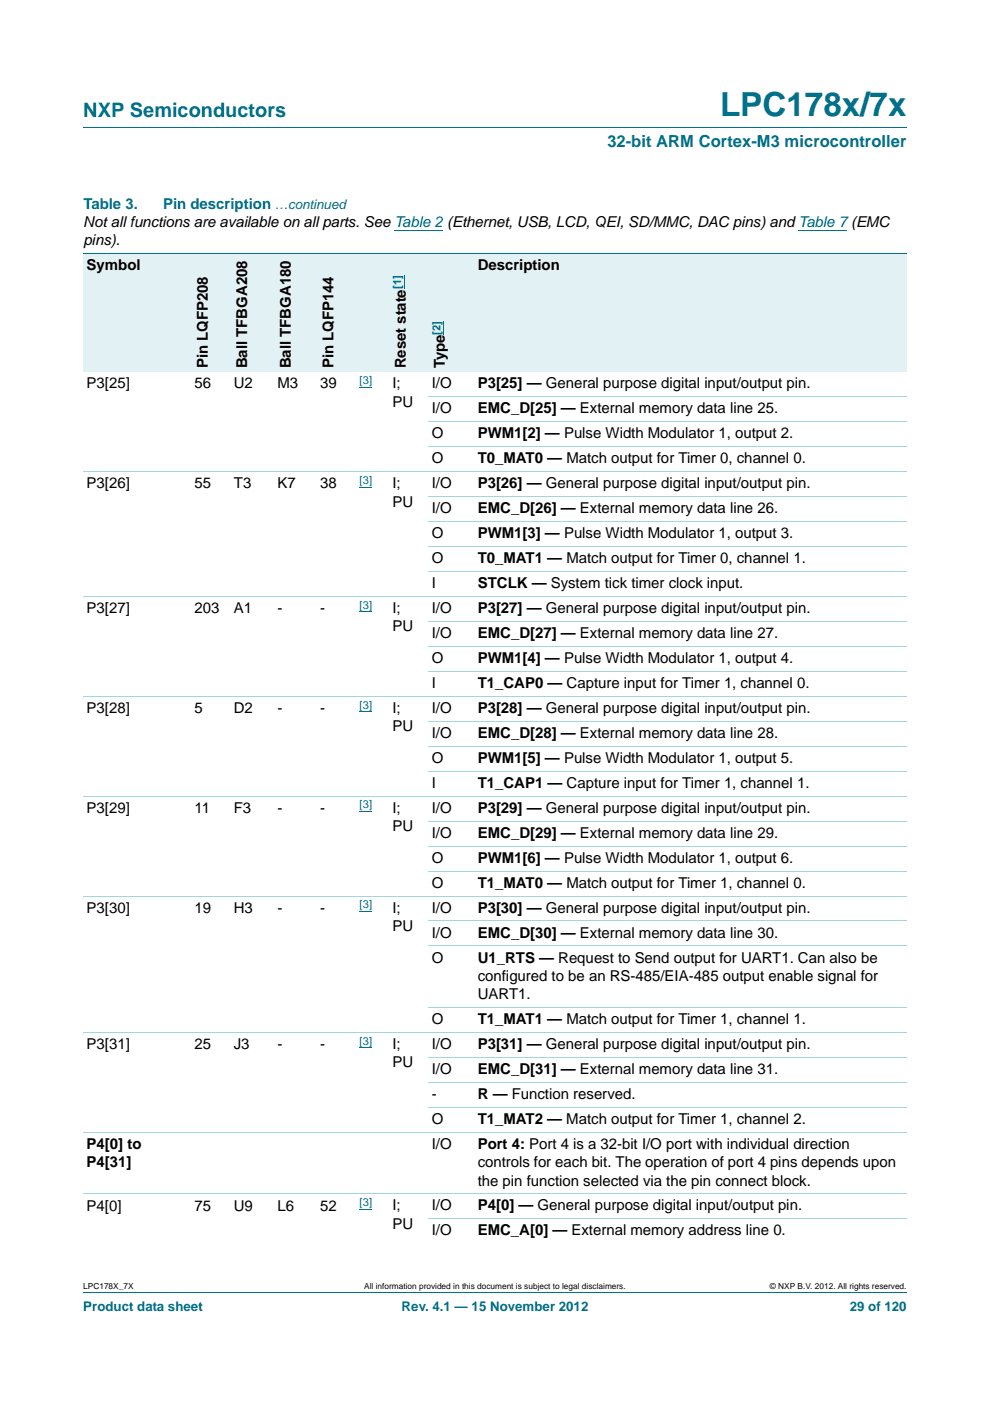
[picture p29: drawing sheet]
<svg xmlns="http://www.w3.org/2000/svg" width="210mm" height="297mm" viewBox="0 0 210 297" stroke-linecap="round" stroke-linejoin="round" font-family="sans-serif">
<defs><g id="words">
<text font-size="7" fill="#00718a" x="152.7" y="24.6">LPC178x/7x</text>
<text font-size="4.2" fill="#00718a" x="17.7" y="24.9">NXP Semiconductors</text>
<text font-size="3.5" fill="#00718a" x="128.8" y="31.1">32-bit ARM Cortex-M3 microcontroller</text>
<g font-size="3.2" fill="#00718a">
<text x="17.7" y="44.3">Table 3.</text>
<text x="34.6" y="44.3">Pin description</text>
</g>
<g font-size="3.2">
<text x="17.7" y="48.2">Not all functions are available on all parts. See Table 2 (Ethernet, USB, LCD, QEI, SD/MMC, DAC pins) and Table 7(EMC</text>
<text x="17.7" y="52">pins).</text>
<text x="18.4" y="57.3">Symbol</text>
<text x="101.3" y="57.3">Description</text>
<text x="18.4" y="82.4">P3[25]</text>
<text x="41.3" y="82.4">56</text>
<text x="44.1" y="78.1" transform="rotate(-90 44.1 78.1)">Pin LQFP208</text>
<text x="49.6" y="82.4">U2</text>
<text x="52.4" y="78.1" transform="rotate(-90 52.4 78.1)">Ball TFBGA208</text>
<text x="58.9" y="82.4">M3</text>
<text x="61.7" y="78.1" transform="rotate(-90 61.7 78.1)">Ball TFBGA180</text>
<text x="67.9" y="82.4">39</text>
<text x="70.8" y="78.1" transform="rotate(-90 70.8 78.1)">Pin LQFP144</text>
<text x="83.2" y="82.4">I;</text>
<text x="86" y="78.1" transform="rotate(-90 86 78.1)">Reset state</text>
<text x="91.6" y="82.4">I/O</text>
<text x="94.4" y="78.1" transform="rotate(-90 94.4 78.1)">Type</text>
<text x="101.3" y="82.4">P3[25] — General purpose digital input/output pin.</text>
<text x="83.2" y="86.3">PU</text>
<text x="91.6" y="87.7">I/O</text>
<text x="101.3" y="87.7">EMC_D[25] — External memory data line 25.</text>
<text x="91.6" y="92.9">O</text>
<text x="101.3" y="92.9">PWM1[2] — Pulse Width Modulator 1, output 2.</text>
<text x="91.6" y="98.2">O</text>
<text x="101.3" y="98.2">T0_MAT0 — Match output for Timer 0, channel 0.</text>
<text x="18.4" y="103.5">P3[26]</text>
<text x="41.3" y="103.5">55</text>
<text x="49.6" y="103.5">T3</text>
<text x="58.9" y="103.5">K7</text>
<text x="67.9" y="103.5">38</text>
<text x="83.2" y="103.5">I;</text>
<text x="83.2" y="107.4">PU</text>
<text x="91.6" y="103.5">I/O</text>
<text x="101.3" y="103.5">P3[26] — General purpose digital input/output pin.</text>
<text x="91.6" y="108.8">I/O</text>
<text x="101.3" y="108.8">EMC_D[26] — External memory data line 26.</text>
<text x="91.6" y="114.1">O</text>
<text x="91.6" y="119.4">O</text>
<text x="101.3" y="114.1">PWM1[3] — Pulse Width Modulator 1, output 3.</text>
<text x="101.3" y="119.4">T0_MAT1 — Match output for Timer 0, channel 1.</text>
<text x="91.6" y="124.7">I</text>
<text x="101.3" y="124.7">STCLK — System tick timer clock input.</text>
<text x="18.4" y="130">P3[27]</text>
<text x="41.2" y="130">203</text>
<text x="49.6" y="130">A1</text>
<text x="58.9" y="130">-</text>
<text x="67.9" y="130">-</text>
<text x="83.2" y="130">I;</text>
<text x="91.6" y="130">I/O</text>
<text x="101.3" y="130">P3[27] — General purpose digital input/output pin.</text>
<text x="83.2" y="133.9">PU</text>
<text x="91.6" y="135.3">I/O</text>
<text x="101.3" y="135.3">EMC_D[27] — External memory data line 27.</text>
<text x="91.6" y="140.6">O</text>
<text x="101.3" y="140.6">PWM1[4] — Pulse Width Modulator 1, output 4.</text>
<text x="91.6" y="145.9">I</text>
<text x="101.3" y="145.9">T1_CAP0 — Capture input for Timer 1, channel 0.</text>
<text x="18.4" y="151.2">P3[28]</text>
<text x="41.2" y="151.2">5</text>
<text x="49.6" y="151.2">D2</text>
<text x="58.9" y="151.2">-</text>
<text x="67.9" y="151.2">-</text>
<text x="83.2" y="151.2">I;</text>
<text x="83.2" y="155">PU</text>
<text x="91.6" y="151.2">I/O</text>
<text x="101.3" y="151.2">P3[28] — General purpose digital input/output pin.</text>
<text x="91.6" y="156.5">I/O</text>
<text x="91.6" y="161.8">O</text>
<text x="101.3" y="156.5">EMC_D[28] — External memory data line 28.</text>
<text x="101.3" y="161.8">PWM1[5] — Pulse Width Modulator 1, output 5.</text>
<text x="91.6" y="167.1">I</text>
<text x="101.3" y="167.1">T1_CAP1 — Capture input for Timer 1, channel 1.</text>
<text x="18.4" y="172.3">P3[29]</text>
<text x="41.3" y="172.3">11</text>
<text x="49.6" y="172.3">F3</text>
<text x="58.9" y="172.3">-</text>
<text x="67.9" y="172.3">-</text>
<text x="83.2" y="172.3">I;</text>
<text x="91.6" y="172.3">I/O</text>
<text x="101.3" y="172.3">P3[29] — General purpose digital input/output pin.</text>
<text x="83.2" y="176.2">PU</text>
<text x="91.6" y="177.6">I/O</text>
<text x="101.3" y="177.6">EMC_D[29] — External memory data line 29.</text>
<text x="91.6" y="182.9">O</text>
<text x="101.3" y="182.9">PWM1[6] — Pulse Width Modulator 1, output 6.</text>
<text x="91.6" y="188.2">O</text>
<text x="101.3" y="188.2">T1_MAT0 — Match output for Timer 1, channel 0.</text>
<text x="18.4" y="193.5">P3[30]</text>
<text x="41.3" y="193.5">19</text>
<text x="49.6" y="193.5">H3</text>
<text x="58.9" y="193.5">-</text>
<text x="67.9" y="193.5">-</text>
<text x="83.2" y="193.5">I;</text>
<text x="83.2" y="197.4">PU</text>
<text x="91.6" y="193.5">I/O</text>
<text x="101.3" y="193.5">P3[30] — General purpose digital input/output pin.</text>
<text x="91.6" y="198.8">I/O</text>
<text x="101.3" y="198.8">EMC_D[30] — External memory data line 30.</text>
<text x="91.6" y="204.1">O</text>
<text x="101.3" y="204.1">U1_RTS — Request to Send output for UART1. Can also be</text>
<text x="101.3" y="208">configured to be an RS-485/EIA-485 output enable signal for</text>
<text x="101.3" y="211.8">UART1.</text>
<text x="91.6" y="217.1">O</text>
<text x="101.3" y="217.1">T1_MAT1 — Match output for Timer 1, channel 1.</text>
<text x="18.4" y="222.4">P3[31]</text>
<text x="41.3" y="222.4">25</text>
<text x="49.6" y="222.4">J3</text>
<text x="58.9" y="222.4">-</text>
<text x="67.9" y="222.4">-</text>
<text x="83.2" y="222.4">I;</text>
<text x="83.2" y="226.3">PU</text>
<text x="91.6" y="222.4">I/O</text>
<text x="91.6" y="227.7">I/O</text>
<text x="101.3" y="222.4">P3[31] — General purpose digital input/output pin.</text>
<text x="101.3" y="227.7">EMC_D[31] — External memory data line 31.</text>
<text x="91.6" y="233">-</text>
<text x="101.3" y="233">R — Function reserved.</text>
<text x="91.6" y="238.3">O</text>
<text x="101.3" y="238.3">T1_MAT2 — Match output for Timer 1, channel 2.</text>
<text x="18.4" y="243.6">P4[0] to</text>
<text x="91.6" y="243.6">I/O</text>
<text x="101.3" y="243.6">Port 4: Port 4 is a 32-bit I/O port with individual direction</text>
<text x="18.4" y="247.5">P4[31]</text>
<text x="101.3" y="247.5">controls for each bit. The operation of port 4 pins depends upon</text>
<text x="101.3" y="251.4">the pin function selected via the pin connect block.</text>
<text x="18.4" y="256.7">P4[0]</text>
<text x="41.2" y="256.7">75</text>
<text x="49.6" y="256.7">U9</text>
<text x="58.9" y="256.7">L6</text>
<text x="67.9" y="256.7">52</text>
<text x="83.2" y="256.6">I;</text>
<text x="91.6" y="256.6">I/O</text>
<text x="101.3" y="256.6">P4[0] — General purpose digital input/output pin.</text>
<text x="83.2" y="260.5">PU</text>
<text x="91.6" y="261.9">I/O</text>
<text x="101.3" y="261.9">EMC_A[0] — External memory address line 0.</text>
</g>
<g font-size="2.8" fill="#00718a">
<text x="58.3" y="44.3">…continued</text>
<text x="17.7" y="277.9">Product data sheet</text>
<text x="85.2" y="277.9">Rev. 4.1 — 15 November 2012</text>
<text x="180.2" y="277.9">29 of 120</text>
</g>
<g font-size="2.4" fill="#00f">
<text x="85.1" y="61.3" transform="rotate(-90 85.1 61.3)">[1]</text>
<text x="93.4" y="71" transform="rotate(-90 93.4 71)">[2]</text>
<text x="76.3" y="81.4">[3]</text>
<text x="76.3" y="102.6">[3]</text>
<text x="76.3" y="129">[3]</text>
<text x="76.3" y="150.2">[3]</text>
<text x="76.3" y="171.4">[3]</text>
<text x="76.3" y="192.6">[3]</text>
<text x="76.3" y="221.5">[3]</text>
<text x="76.3" y="255.7">[3]</text>
</g>
<g font-size="1.8">
<text x="17.7" y="273.3">LPC178X_7X</text>
<text x="77.2" y="273.3">All information provided in this document is subject to legal disclaimers.</text>
<text x="163.3" y="273.3">© NXP B.V. 2012. All rights reserved.</text>
</g>
</g></defs>
<path d="M17.7 27h174.6M17.7 273.9h174.6" fill="none" stroke="#00718a" stroke-width=".21"/>
<path d="M83.7 48.9h10.3M169.4 48.9h10.2M76.3 82.1h2.6M76.3 103.3h2.6M76.3 129.8h2.6M76.3 150.9h2.6M76.3 172.1h2.6M76.3 193.3h2.6M76.3 222.2h2.6M76.3 256.4h2.6" fill="none" stroke="#00f" stroke-width=".21"/>
<g fill="#e2f1f4">
<path d="M17.7 53.8h22.8v25h-22.8z"/>
<path d="M40.5 53.8h8.4v25h-8.4z"/>
<path d="M48.9 53.8h9.2v25h-9.2z"/>
<path d="M58.1 53.8h9.1v25h-9.1z"/>
<path d="M67.2 53.8h8.4v25h-8.4z"/>
<path d="M75.6 53.8h15.3v25h-15.3z"/>
</g>
<path d="M85.8 58.4v2.9" fill="none" stroke="#00f" stroke-width=".21"/>
<path d="M90.9 53.8h9.7v25h-9.7z" fill="#e2f1f4"/>
<path d="M94.1 68.1v2.9" fill="none" stroke="#00f" stroke-width=".21"/>
<path d="M100.6 53.8h91.7v25h-91.7z" fill="#e2f1f4"/>
<path d="M17.7 53.8h174.6" fill="none" stroke="#00718a" stroke-width=".21"/>
<g fill="none" stroke="#a5d5dc" stroke-width=".21">
<path d="M90.9 84.1h101.4M90.9 89.4h101.4M90.9 94.7h101.4M17.7 100h174.6M90.9 105.3h101.4M90.9 110.6h101.4M90.9 115.9h101.4M17.7 126.5h174.6M90.9 121.2h101.4M90.9 131.8h101.4M90.9 137.1h101.4M17.7 147.6h174.6"/>
<path d="M90.9 142.3h101.4M90.9 152.9h101.4M90.9 158.2h101.4M17.7 168.8h174.6M90.9 163.5h101.4M90.9 174.1h101.4M90.9 179.4h101.4M17.7 190h174.6M90.9 184.7h101.4M90.9 195.3h101.4M17.7 218.9h174.6M90.9 200.6h101.4"/>
<path d="M90.9 213.6h101.4M90.9 224.2h101.4M90.9 229.5h101.4M90.9 234.8h101.4M17.7 240.1h174.6M17.7 253.1h174.6M90.9 258.4h101.4"/>
</g>
<use href="#words"/>
</svg>
